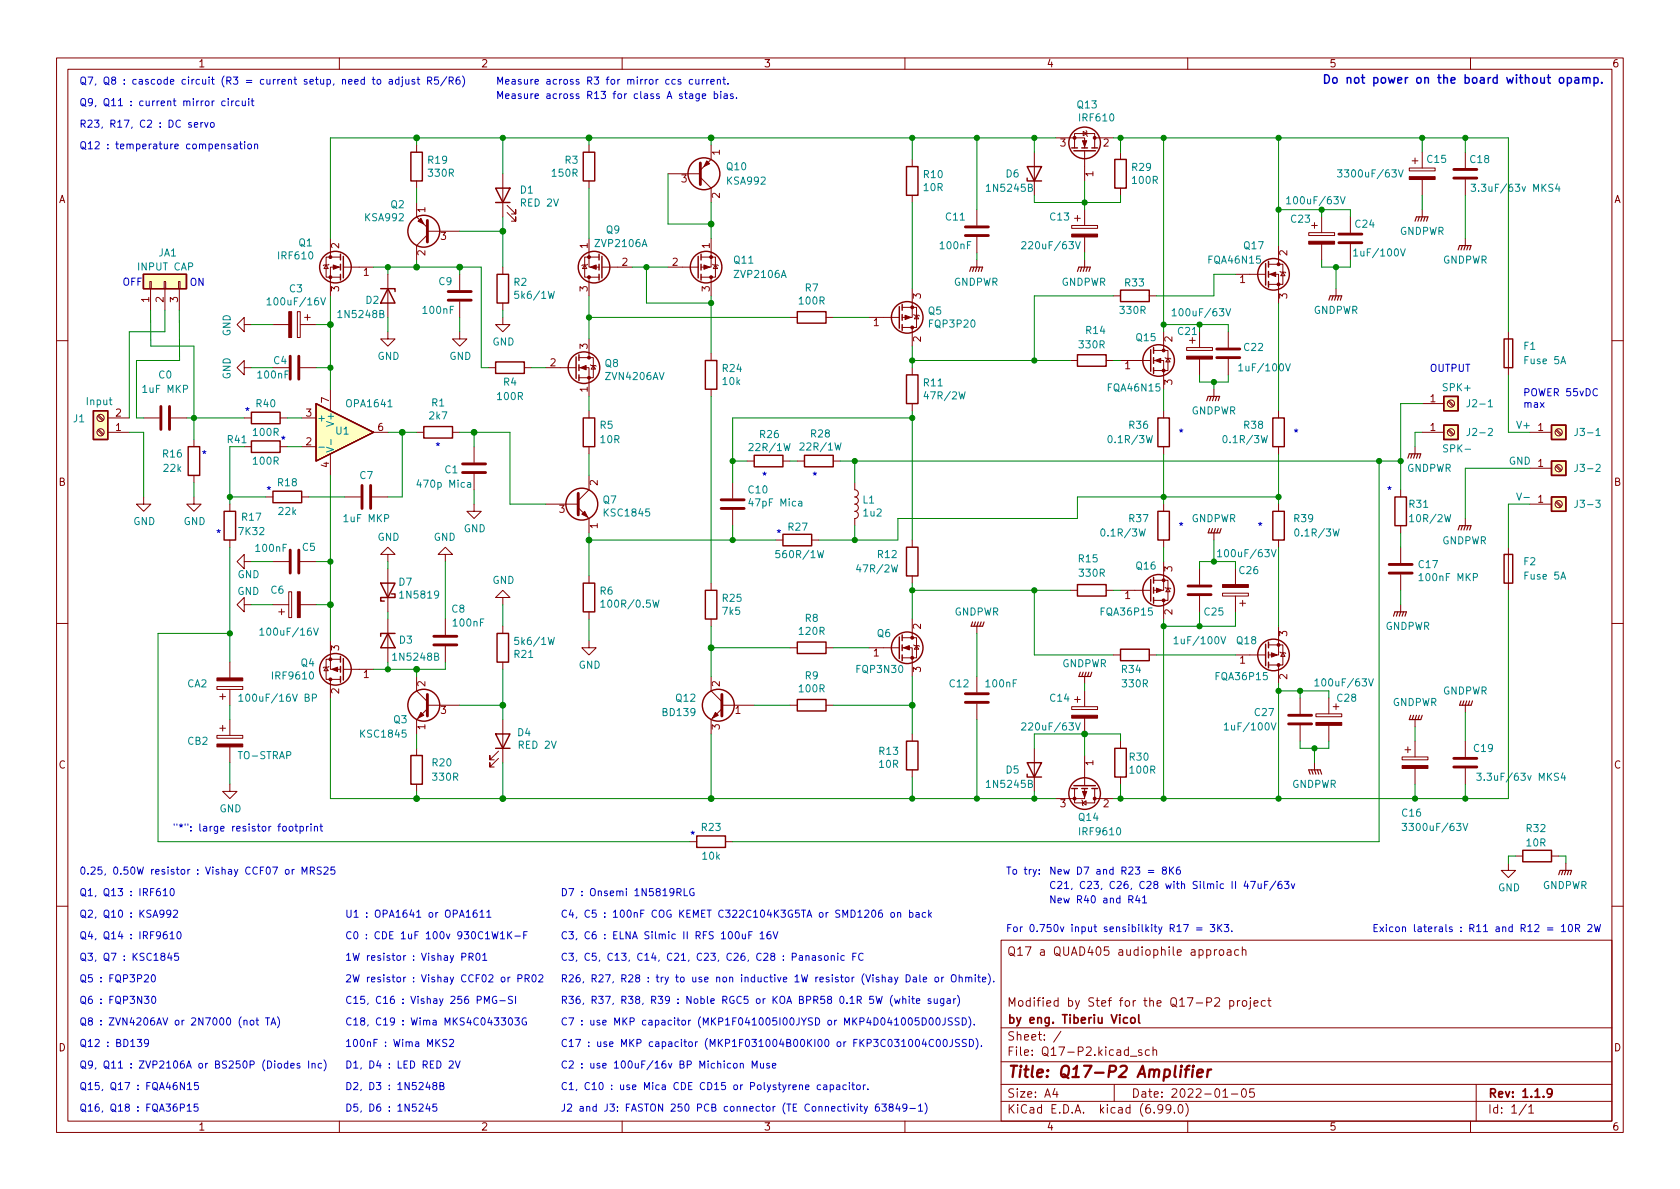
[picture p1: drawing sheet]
<svg xmlns="http://www.w3.org/2000/svg" width="297mm" height="210mm" viewBox="0 0 297 210" stroke-linecap="round" stroke-linejoin="round" font-family="sans-serif">
<defs><g id="words">
<text font-size="2.8" fill="#840000" x="178" y="190.6">Title: Q17-P2 Amplifier</text>
<text font-size="2.1" fill="#0000c2" x="233.7" y="14.8">Do not power on the board without opamp.</text>
<g font-size="2.1" fill="#840000">
<text x="178" y="169">Q17 a QUAD405 audiophile approach</text>
<text x="178" y="178">Modified by Stef for the Q17-P2 project</text>
<text x="178" y="184">Sheet: /</text>
<text x="178" y="181">by eng. Tiberiu Vicol</text>
<text x="178" y="186.7">File: Q17-P2.kicad_sch</text>
<text x="178" y="196.9">KiCad E.D.A. kicad (6.99.0)</text>
<text x="178" y="194.1">Size: A4</text>
<text x="200" y="194.1">Date: 2022-01-05</text>
<text x="263" y="194.1">Rev: 1.1.9</text>
<text x="263" y="196.9">Id: 1/1</text>
</g>
<g font-size="1.8" fill="#840000">
<text x="35" y="11.9">1</text>
<text x="85" y="11.9">2</text>
<text x="135" y="11.9">3</text>
<text x="185" y="11.9">4</text>
<text x="235" y="11.9">5</text>
<text x="285" y="11.9">6</text>
<text x="127.3" y="27.4" transform="rotate(-90 127.3 27.4)">1</text>
<text x="187.5" y="25.9">3</text>
<text x="195.1" y="25.9">2</text>
<text x="10.3" y="35.9">A</text>
<text x="120.5" y="32.3">3</text>
<text x="127.3" y="35" transform="rotate(-90 127.3 35)">2</text>
<text x="193.3" y="31.2" transform="rotate(-90 193.3 31.2)">1</text>
<text x="285.3" y="35.9">A</text>
<text x="75.2" y="37.6" transform="rotate(-90 75.2 37.6)">1</text>
<text x="59.9" y="43.9" transform="rotate(-90 59.9 43.9)">2</text>
<text x="75.2" y="45.2" transform="rotate(-90 75.2 45.2)">2</text>
<text x="77.9" y="42.4">3</text>
<text x="103.9" y="43.9" transform="rotate(-90 103.9 43.9)">1</text>
<text x="110" y="47">2</text>
<text x="118.9" y="47">2</text>
<text x="125.5" y="43.9" transform="rotate(-90 125.5 43.9)">1</text>
<text x="227.6" y="45.2" transform="rotate(-90 227.6 45.2)">2</text>
<text x="26.4" y="53.4" transform="rotate(-90 26.4 53.4)">1</text>
<text x="28.9" y="53.4" transform="rotate(-90 28.9 53.4)">2</text>
<text x="31.4" y="53.4" transform="rotate(-90 31.4 53.4)">3</text>
<text x="59.9" y="51.5" transform="rotate(-90 59.9 51.5)">3</text>
<text x="64.3" y="48.8">1</text>
<text x="103.9" y="51.5" transform="rotate(-90 103.9 51.5)">3</text>
<text x="125.5" y="51.5" transform="rotate(-90 125.5 51.5)">3</text>
<text x="162.8" y="52.8" transform="rotate(-90 162.8 52.8)">3</text>
<text x="219.2" y="50">1</text>
<text x="227.6" y="52.8" transform="rotate(-90 227.6 52.8)">3</text>
<text x="154.4" y="57.7">1</text>
<text x="97.3" y="64.8">2</text>
<text x="103.9" y="61.7" transform="rotate(-90 103.9 61.7)">3</text>
<text x="162.8" y="60.4" transform="rotate(-90 162.8 60.4)">2</text>
<text x="198.9" y="65.3">1</text>
<text x="207.3" y="60.4" transform="rotate(-90 207.3 60.4)">2</text>
<text x="58.2" y="71.2" transform="rotate(-90 58.2 71.2)">7</text>
<text x="103.9" y="69.3" transform="rotate(-90 103.9 69.3)">1</text>
<text x="207.3" y="68.1" transform="rotate(-90 207.3 68.1)">3</text>
<text x="252.9" y="71.1">1</text>
<text x="20.5" y="76.2">1</text>
<text x="20.5" y="73.7">2</text>
<text x="54.1" y="73.7">3</text>
<text x="66.8" y="76.2">6</text>
<text x="252.9" y="76.2">1</text>
<text x="271.9" y="76.2">1</text>
<text x="54.1" y="78.7">2</text>
<text x="58.2" y="82.7" transform="rotate(-90 58.2 82.7)">4</text>
<text x="271.9" y="82.5">1</text>
<text x="10.3" y="85.9">B</text>
<text x="105.7" y="85.8" transform="rotate(-90 105.7 85.8)">2</text>
<text x="271.9" y="88.9">1</text>
<text x="285.3" y="85.9">B</text>
<text x="98.9" y="90.7">3</text>
<text x="105.7" y="93.5" transform="rotate(-90 105.7 93.5)">1</text>
<text x="207.3" y="101.1" transform="rotate(-90 207.3 101.1)">3</text>
<text x="198.9" y="105.9">1</text>
<text x="162.8" y="111.2" transform="rotate(-90 162.8 111.2)">2</text>
<text x="207.3" y="108.7" transform="rotate(-90 207.3 108.7)">2</text>
<text x="227.6" y="112.5" transform="rotate(-90 227.6 112.5)">3</text>
<text x="59.9" y="115" transform="rotate(-90 59.9 115)">3</text>
<text x="64.3" y="119.9">1</text>
<text x="154.4" y="116.1">1</text>
<text x="162.8" y="118.9" transform="rotate(-90 162.8 118.9)">3</text>
<text x="219.2" y="117.3">1</text>
<text x="59.9" y="122.7" transform="rotate(-90 59.9 122.7)">2</text>
<text x="75.2" y="121.4" transform="rotate(-90 75.2 121.4)">2</text>
<text x="127.3" y="121.4" transform="rotate(-90 127.3 121.4)">2</text>
<text x="227.6" y="120.1" transform="rotate(-90 227.6 120.1)">2</text>
<text x="75.2" y="129" transform="rotate(-90 75.2 129)">1</text>
<text x="77.9" y="126.2">3</text>
<text x="127.3" y="129" transform="rotate(-90 127.3 129)">3</text>
<text x="130" y="126.2">1</text>
<text x="10.3" y="135.9">C</text>
<text x="193.3" y="135.4" transform="rotate(-90 193.3 135.4)">1</text>
<text x="285.3" y="135.9">C</text>
<text x="187.5" y="142.7">3</text>
<text x="195.1" y="142.7">2</text>
<text x="10.3" y="185.9">D</text>
<text x="285.3" y="185.9">D</text>
<text x="35" y="199.9">1</text>
<text x="85" y="199.9">2</text>
<text x="135" y="199.9">3</text>
<text x="185" y="199.9">4</text>
<text x="235" y="199.9">5</text>
<text x="285" y="199.9">6</text>
</g>
<g font-size="1.8" fill="#0000c2">
<text x="14" y="14.9">Q7, Q8 : cascode circuit (R3 = current setup, need to adjust R5/R6)</text>
<text x="87.6" y="14.9">Measure across R3 for mirror ccs current.</text>
<text x="87.6" y="17.5">Measure across R13 for class A stage bias.</text>
<text x="14" y="18.8">Q9, Q11 : current mirror circuit</text>
<text x="14" y="22.6">R23, R17, C2 : DC servo</text>
<text x="14" y="26.4">Q12 : temperature compensation</text>
<text x="21.6" y="50.5">OFF</text>
<text x="33.5" y="50.5">ON</text>
<text x="252.7" y="65.7">OUTPUT</text>
<text x="269.2" y="70.1">POWER 55vDC</text>
<text x="43.2" y="73.4">*</text>
<text x="208.3" y="77.2">*</text>
<text x="228.6" y="77.2">*</text>
<text x="269.2" y="72.1">max</text>
<text x="35.6" y="81">*</text>
<text x="49.5" y="78.4">*</text>
<text x="76.9" y="79.6">*</text>
<text x="47" y="87.3">*</text>
<text x="134.6" y="84.8">*</text>
<text x="143.5" y="84.8">*</text>
<text x="245.1" y="87.3">*</text>
<text x="38.1" y="95">*</text>
<text x="137.2" y="95">*</text>
<text x="208.3" y="93.7">*</text>
<text x="222.2" y="93.7">*</text>
<text x="30.5" y="147">&quot;*&quot;: large resistor footprint</text>
<text x="121.9" y="148.3">*</text>
<text x="14" y="154.6">0.25, 0.50W resistor : Vishay CCF07 or MRS25</text>
<text x="177.8" y="154.6">To try:</text>
<text x="185.4" y="154.6">New D7 and R23 = 8K6</text>
<text x="14" y="158.5">Q1, Q13 : IRF610</text>
<text x="99.1" y="158.5">D7 : Onsemi 1N5819RLG</text>
<text x="185.4" y="157.2">C21, C23, C26, C28 with Silmic II 47uF/63v</text>
<text x="185.4" y="159.7">New R40 and R41</text>
<text x="14" y="162.3">Q2, Q10 : KSA992</text>
<text x="14" y="166.1">Q4, Q14 : IRF9610</text>
<text x="61" y="166.1">C0 : CDE 1uF 100v 930C1W1K-F</text>
<text x="61" y="162.3">U1 : OPA1641 or OPA1611</text>
<text x="99.1" y="162.3">C4, C5 : 100nF COG KEMET C322C104K3G5TA or SMD1206 on back</text>
<text x="99.1" y="166.1">C3, C6 : ELNA Silmic II RFS 100uF 16V</text>
<text x="177.8" y="164.8">For 0.750v input sensibilkity R17 = 3K3.</text>
<text x="242.6" y="164.8">Exicon laterals : R11 and R12 = 10R 2W</text>
<text x="14" y="173.7">Q5 : FQP3P20</text>
<text x="14" y="169.9">Q3, Q7 : KSC1845</text>
<text x="61" y="169.9">1W resistor : Vishay PR01</text>
<text x="61" y="173.7">2W resistor : Vishay CCF02 or PR02</text>
<text x="99.1" y="173.7">R26, R27, R28 : try to use non inductive 1W resistor (Vishay Dale or Ohmite).</text>
<text x="99.1" y="169.9">C3, C5, C13, C14, C21, C23, C26, C28 : Panasonic FC</text>
<text x="14" y="177.5">Q6 : FQP3N30</text>
<text x="61" y="177.5">C15, C16 : Vishay 256 PMG-SI</text>
<text x="99.1" y="177.5">R36, R37, R38, R39 : Noble RGC5 or KOA BPR58 0.1R 5W (white sugar)</text>
<text x="14" y="185.1">Q12 : BD139</text>
<text x="14" y="181.3">Q8 : ZVN4206AV or 2N7000 (not TA)</text>
<text x="61" y="181.3">C18, C19 : Wima MKS4C043303G</text>
<text x="61" y="185.1">100nF : Wima MKS2</text>
<text x="99.1" y="185.1">C17 : use MKP capacitor (MKP1F031004B00KI00 or FKP3C031004C00JSSD).</text>
<text x="99.1" y="181.3">C7 : use MKP capacitor (MKP1F041005I00JYSD or MKP4D041005D00JSSD).</text>
<text x="14" y="188.9">Q9, Q11 : ZVP2106A or BS250P (Diodes Inc)</text>
<text x="61" y="188.9">D1, D4 : LED RED 2V</text>
<text x="99.1" y="188.9">C2 : use 100uF/16v BP Michicon Muse</text>
<text x="14" y="192.7">Q15, Q17 : FQA46N15</text>
<text x="14" y="196.6">Q16, Q18 : FQA36P15</text>
<text x="61" y="192.7">D2, D3 : 1N5248B</text>
<text x="61" y="196.6">D5, D6 : 1N5245</text>
<text x="99.1" y="196.6">J2 and J3: FASTON 250 PCB connector (TE Connectivity 63849-1)</text>
<text x="99.1" y="192.7">C1, C10 : use Mica CDE CD15 or Polystyrene capacitor.</text>
</g>
<g font-size="1.8" fill="#008484">
<text x="190.5" y="19.2">Q13</text>
<text x="191" y="21.5">IRF610</text>
<text x="75.7" y="28.9">R19</text>
<text x="99.9" y="28.9">R3</text>
<text x="252.4" y="28.8">C15</text>
<text x="260" y="28.8">C18</text>
<text x="75.9" y="31.2">330R</text>
<text x="92" y="34.2">D1</text>
<text x="97.7" y="31.2">150R</text>
<text x="128.6" y="30.1">Q10</text>
<text x="128.6" y="32.6">KSA992</text>
<text x="163.4" y="31.5">R10</text>
<text x="163.4" y="33.8">10R</text>
<text x="174.7" y="33.9">1N5245B</text>
<text x="177.9" y="31.4">D6</text>
<text x="200.2" y="30.2">R29</text>
<text x="200.3" y="32.5">100R</text>
<text x="237.4" y="31.4">3300uF/63V</text>
<text x="261.2" y="33.9">3.3uF/63v MKS4</text>
<text x="64.6" y="39.1">KSA992</text>
<text x="69.1" y="36.8">Q2</text>
<text x="92.2" y="36.5">RED 2V</text>
<text x="107.2" y="41.3">Q9</text>
<text x="167.3" y="39">C11</text>
<text x="185.7" y="39">C13</text>
<text x="228.2" y="36.1">100uF/63V</text>
<text x="228.3" y="39.4">C23</text>
<text x="239.7" y="40.3">C24</text>
<text x="247.4" y="41.5">GNDPWR</text>
<text x="24.5" y="47.8">INPUT CAP</text>
<text x="28" y="45.3">JA1</text>
<text x="49.4" y="45.9">IRF610</text>
<text x="52.8" y="43.6">Q1</text>
<text x="105.4" y="43.7">ZVP2106A</text>
<text x="129.8" y="46.6">Q11</text>
<text x="166.4" y="44.1">100nF</text>
<text x="181.4" y="44.1">220uF/63V</text>
<text x="213.8" y="46.6">FQA46N15</text>
<text x="220" y="44.1">Q17</text>
<text x="240" y="45.3">1uF/100V</text>
<text x="255.1" y="46.6">GNDPWR</text>
<text x="47.9" y="54">100uF/16V</text>
<text x="51.2" y="51.7">C3</text>
<text x="64.7" y="53.7">D2</text>
<text x="77.6" y="50.4">C9</text>
<text x="90.9" y="50.5">R2</text>
<text x="91.4" y="52.8">5k6/1W</text>
<text x="130" y="49.1">ZVP2106A</text>
<text x="141.4" y="53.8">100R</text>
<text x="142.4" y="51.5">R7</text>
<text x="168.6" y="50.5">GNDPWR</text>
<text x="187.6" y="50.5">GNDPWR</text>
<text x="199" y="50.6">R33</text>
<text x="40.8" y="59.5" transform="rotate(-90 40.8 59.5)">GND</text>
<text x="60.1" y="56.2">1N5248B</text>
<text x="74.9" y="55.5">100nF</text>
<text x="164.1" y="55.6">Q5</text>
<text x="164.4" y="57.9">FQP3P20</text>
<text x="192.1" y="59">R14</text>
<text x="198.2" y="55.5">330R</text>
<text x="208" y="55.9">100uF/63V</text>
<text x="208.3" y="59.2">C21</text>
<text x="232.2" y="55.5">GNDPWR</text>
<text x="48.4" y="64.4">C4</text>
<text x="66.7" y="63.6">GND</text>
<text x="79.4" y="63.6">GND</text>
<text x="87" y="61.1">GND</text>
<text x="107" y="64.9">Q8</text>
<text x="127.8" y="65.8">R24</text>
<text x="190.9" y="61.6">330R</text>
<text x="200.9" y="60.3">Q15</text>
<text x="219.6" y="65.7">1uF/100V</text>
<text x="220" y="62.1">C22</text>
<text x="269.4" y="61.8">F1</text>
<text x="269.7" y="64.4">Fuse 5A</text>
<text x="15.4" y="71.6">Input</text>
<text x="25.4" y="69.5">1uF MKP</text>
<text x="28.1" y="66.9">C0</text>
<text x="40.8" y="67.1" transform="rotate(-90 40.8 67.1)">GND</text>
<text x="45.7" y="66.9">100nF</text>
<text x="76.3" y="71.9">R1</text>
<text x="88.1" y="70.7">100R</text>
<text x="89" y="68.2">R4</text>
<text x="107.2" y="67.2">ZVN4206AV</text>
<text x="127.8" y="68.1">10k</text>
<text x="163.4" y="68.3">R11</text>
<text x="163.8" y="70.6">47R/2W</text>
<text x="196" y="69.2">FQA46N15</text>
<text x="255.2" y="69.2">SPK+</text>
<text x="13" y="74.7">J1</text>
<text x="44.9" y="77.1">100R</text>
<text x="45.4" y="72">R40</text>
<text x="56" y="74.5">+</text>
<text x="59.1" y="75" transform="rotate(-90 59.1 75)">V+</text>
<text x="59.4" y="76.8">U1</text>
<text x="61.4" y="72">OPA1641</text>
<text x="76" y="74.2">2k7</text>
<text x="106.1" y="75.8">R5</text>
<text x="134.4" y="77.5">R26</text>
<text x="143.4" y="77.3">R28</text>
<text x="199.7" y="75.8">R36</text>
<text x="210.6" y="73.3">GNDPWR</text>
<text x="220" y="75.8">R38</text>
<text x="259.9" y="72">J2-1</text>
<text x="259.9" y="77.1">J2-2</text>
<text x="268.3" y="75.8">V+</text>
<text x="278.9" y="77.1">J3-1</text>
<text x="28.9" y="80.9">R16</text>
<text x="29" y="83.4">22k</text>
<text x="40.3" y="78.4">R41</text>
<text x="44.9" y="82.2">100R</text>
<text x="78.7" y="83.7">C1</text>
<text x="106.2" y="78.4">10R</text>
<text x="132.8" y="79.8">22R/1W</text>
<text x="141.9" y="79.6">22R/1W</text>
<text x="196.4" y="78.4">0.1R/3W</text>
<text x="216.7" y="78.4">0.1R/3W</text>
<text x="248.7" y="83.4">GNDPWR</text>
<text x="255.5" y="80">SPK-</text>
<text x="266.7" y="82.2">GND</text>
<text x="278.9" y="83.4">J3-2</text>
<text x="49.2" y="86">R18</text>
<text x="63.6" y="84.7">C7</text>
<text x="74.3" y="86.2">470p Mica</text>
<text x="106.6" y="89">Q7</text>
<text x="132.4" y="87.2">C10</text>
<text x="132.8" y="89.5">47pF Mica</text>
<text x="152.6" y="89">L1</text>
<text x="249.2" y="89.8">R31</text>
<text x="268.5" y="88.5">V-</text>
<text x="278.9" y="89.8">J3-3</text>
<text x="23.5" y="92.8">GND</text>
<text x="32.4" y="92.8">GND</text>
<text x="42.3" y="94.6">7K32</text>
<text x="42.8" y="92.1">R17</text>
<text x="49.3" y="91.1">22k</text>
<text x="61" y="92.3">1uF MKP</text>
<text x="66.7" y="95.6">GND</text>
<text x="76.7" y="95.6">GND</text>
<text x="82" y="94.1">GND</text>
<text x="107" y="91.3">KSC1845</text>
<text x="139.4" y="93.8">R27</text>
<text x="152.7" y="91.3">1u2</text>
<text x="195.1" y="94.9">0.1R/3W</text>
<text x="199.7" y="92.3">R37</text>
<text x="210.6" y="92.3">GNDPWR</text>
<text x="228.9" y="92.3">R39</text>
<text x="229.4" y="94.9">0.1R/3W</text>
<text x="249.6" y="92.3">10R/2W</text>
<text x="45.4" y="97.6">100nF</text>
<text x="53.5" y="97.4">C5</text>
<text x="137.7" y="98.7">560R/1W</text>
<text x="151.9" y="101.2">47R/2W</text>
<text x="155.2" y="98.7">R12</text>
<text x="190.8" y="99.4">R15</text>
<text x="190.9" y="102">330R</text>
<text x="200.9" y="100.7">Q16</text>
<text x="216" y="98.5">100uF/63V</text>
<text x="219.2" y="101.5">C26</text>
<text x="250.9" y="100.5">C17</text>
<text x="254.9" y="96.2">GNDPWR</text>
<text x="269.4" y="99.9">F2</text>
<text x="41.9" y="105.2">GND</text>
<text x="42" y="102.2">GND</text>
<text x="47.9" y="105">C6</text>
<text x="70.5" y="103.6">D7</text>
<text x="71" y="105.8">1N5819</text>
<text x="87" y="103.2">GND</text>
<text x="106.1" y="105.1">R6</text>
<text x="106.9" y="107.4">100R/0.5W</text>
<text x="127.8" y="106.4">R25</text>
<text x="251.3" y="102.8">100nF MKP</text>
<text x="269.7" y="102.5">Fuse 5A</text>
<text x="46.7" y="112.4">100uF/16V</text>
<text x="70.6" y="113.8">D3</text>
<text x="79.9" y="108.3">C8</text>
<text x="80.2" y="110.8">100nF</text>
<text x="127.8" y="108.7">7k5</text>
<text x="141.4" y="112.3">120R</text>
<text x="142.4" y="110">R8</text>
<text x="155.1" y="112.6">Q6</text>
<text x="168.7" y="108.8">GNDPWR</text>
<text x="194.8" y="108.8">FQA36P15</text>
<text x="208.2" y="113.9">1uF/100V</text>
<text x="213" y="108.8">C25</text>
<text x="218.7" y="113.9">Q18</text>
<text x="244.9" y="111.4">GNDPWR</text>
<text x="53.2" y="117.8">Q4</text>
<text x="69.8" y="116.8">1N5248B</text>
<text x="91" y="116.3">R21</text>
<text x="91.4" y="114">5k6/1W</text>
<text x="102.3" y="118.2">GND</text>
<text x="151.6" y="119">FQP3N30</text>
<text x="187.7" y="118">GNDPWR</text>
<text x="198.4" y="119">R34</text>
<text x="33.1" y="121.5">CA2</text>
<text x="43.2" y="124.1">100uF/16V BP</text>
<text x="48.4" y="120.1">IRF9610</text>
<text x="119.6" y="124.1">Q12</text>
<text x="141.4" y="122.4">100R</text>
<text x="142.4" y="120.1">R9</text>
<text x="167.9" y="121.5">C12</text>
<text x="174.4" y="121.5">100nF</text>
<text x="185.7" y="124.1">C14</text>
<text x="198.6" y="121.5">330R</text>
<text x="215.1" y="120.3">FQA36P15</text>
<text x="233.2" y="121.4">100uF/63V</text>
<text x="236.5" y="124.1">C28</text>
<text x="246.2" y="124.8">GNDPWR</text>
<text x="255.1" y="122.8">GNDPWR</text>
<text x="33.2" y="131.7">CB2</text>
<text x="63.9" y="130.4">KSC1845</text>
<text x="69.6" y="127.9">Q3</text>
<text x="91.5" y="130.2">D4</text>
<text x="117.3" y="126.6">BD139</text>
<text x="181.4" y="129.2">220uF/63V</text>
<text x="217.1" y="129.2">1uF/100V</text>
<text x="221.9" y="126.6">C27</text>
<text x="42.3" y="134.2">TO-STRAP</text>
<text x="76.5" y="135.5">R20</text>
<text x="91.8" y="132.4">RED 2V</text>
<text x="155.5" y="133.5">R13</text>
<text x="155.5" y="135.8">10R</text>
<text x="177.9" y="136.8">D5</text>
<text x="199.8" y="134.5">R30</text>
<text x="199.9" y="136.8">100R</text>
<text x="260.7" y="133">C19</text>
<text x="38.8" y="143.6">GND</text>
<text x="76.6" y="138">330R</text>
<text x="174.7" y="139.3">1N5245B</text>
<text x="228.4" y="139.3">GNDPWR</text>
<text x="262.2" y="138.1">3.3uF/63v MKS4</text>
<text x="124.1" y="146.9">R23</text>
<text x="190.8" y="145.2">Q14</text>
<text x="191.1" y="147.7">IRF9610</text>
<text x="248" y="144.4">C16</text>
<text x="248.8" y="146.9">3300uF/63V</text>
<text x="269.9" y="147.1">R32</text>
<text x="269.9" y="149.7">10R</text>
<text x="124.3" y="152">10k</text>
<text x="264.8" y="157.6">GND</text>
<text x="272.7" y="157.2">GNDPWR</text>
</g>
</g></defs>
<g fill="none" stroke="#840000" stroke-width=".18">
<path d="M10 10.2h277v190.1h-277zM12 12.2h273v186.1h-273zM60 10.2v2M110 10.2v2M160 10.2v2M210 10.2v2M260 10.2v2M73.7 35.8v2.5l1.9 2M73.7 25.6v1.3M73.7 32v1.3M88.9 30.7v7.6M89.7 37.6l1.5 1.5v-.8v.8h-.8"/>
<path d="M89.7 36.3l1.5 1.5v-.7v.7h-.8M104.1 25.6v1.3M104.1 32v1.3M118.1 30.7h5.7M123.8 31.4l1.9 1.9v2.5M125.7 25.6v2.6l-1.9 1.9M161.3 28.2v1.3M161.3 34.5v1.3M172.7 37.1v2.8M182.9 26.9v7.6M186.7 24.4h5.1v1.8M189.5 39.9h4.6v.5h-4.6z"/>
<path d="M190 26.2v-2.6h3.5v2.6M190 38.6h1M190.5 38.1v1M191.5 23.2l.7 .4-.7 .4zM191.8 26.7v5.3M191.8 37.1v2.8M192 23.1l.2 .1v.8l.1 .1M193.5 24.4h3.3M198.1 26.9v1.3M198.1 33.3v1.2M231.9 39.9h1M232.4 39.4v1"/>
<path d="M233.7 38.3v2.8M238.8 38.3v2.8M249.2 29.7h4.5v.5h-4.5zM249.7 28.4h1M250.2 27.9v1.1M251.5 26.9v2.8M251.5 31.7v2.8M251.5 37.1v1.2M259.1 26.9v2.8M259.1 31.7v2.8M26.5 49.8h.2v1.2h-.2zM26.6 51v3.9"/>
<path d="M29 49.8h.3v1.2h-.3zM29.2 51v3.9M31.6 49.8h.2v1.2h-.2zM31.7 51v3.9M43.2 57.4v-1.3l-1.3 1.3 1.3 1.3v-1.3h1.2M48.3 57.4h2.8M52.6 55.1h.5v4.6h-.5zM53.1 57.4h2.8M53.8 56.1h1.1M54.4 55.6v1M57.7 46.9l.3 .6h-.7zM58.2 46.7l-.2 .2h-.7l-.2 .1"/>
<path d="M58.4 42.2v3.3M60.2 47.2h-1.8v5.1M60.2 45.5h-2.5v3.5h2.5M60.7 47.2h5.3M68.6 58.7v1.2h1.2l-1.2 1.3-1.3-1.3h1.3M68.6 48.5v7.6M75.6 41.5l-1.9 1.9v2.6M75.6 40.9h5.7M81.3 58.7v1.2h1.2l-1.2 1.3-1.3-1.3h1.3M81.3 48.5v2.8M81.3 53.3v2.8M88.9 56.1v1.3h1.3l-1.3 1.3-1.3-1.3h1.3"/>
<path d="M88.9 47.2v1.3M88.9 53.6v1.3M103.4 46.9l.4 .6h-.8zM103.9 46.7l-.1 .2h-.8l-.1 .1M104.1 42.2v5h1.8M104.1 49v3.3M104.1 59.9v3.3M105.9 45.5h-2.5v3.5h2.5M106.4 47.2h5.4M118.1 47.2h5.3M124 45.5h2.5v3.5h-2.5M125.7 42.2v5h-1.7"/>
<path d="M125.7 49v3.3M126 46.7l.1 .2h.8l.1 .1M126.5 46.9l.4 .6h-.8zM139.7 56.1h1.3M146 56.1h1.3M153.7 56.1h5.3M159.5 54.4h2.6v3.5h-2.6M161.3 51v5.1h-1.8M161.3 57.9v3.3M161.5 55.6l.2 .1h.7l.2 .2M162.1 55.7l.3 .7h-.7zM172.7 41.9v2.8"/>
<path d="M172.7 46v1.2M191.8 41.9v2.8M191.8 46v1.2M196.8 52.3h1.3M203.2 52.3h1.3M205.7 58.7v3.3M210.8 59.7v1M212.1 58.7v2.8M217.2 58.7v2.8M218.4 48.5h5.4M224.3 48.5h1.8v5.1M224.3 46.7h2.5v3.6h-2.5"/>
<path d="M226.1 43.4v3.3M226.3 48l.1 .1h.8l.1 .2M226.8 48.1l.4 .7h-.8zM231.4 41.1h4.6v.6h-4.6zM233.7 43.2v2.8M236.2 51v1.3M238.8 43.2v2.8M259.1 42.2v1.2M266.7 58.7v7.6M10 60.2h2M17.3 73.6l.8 .8M17.3 76.1l.8 .9"/>
<path d="M17.4 73.4l.9 .8M17.4 75.9l.9 .9M19 76.4h3.9M19 73.9h3.9M25.4 73.9h2.8M30.2 73.9h2.8M34.3 77.7v1.3M43.2 65v-1.3l-1.3 1.3 1.3 1.3v-1.3h1.2M43.2 73.9h1.2M43.2 79h1.2M49.5 73.9h1.3M49.5 79h1.3"/>
<path d="M53.1 65h2.8M53.3 73.9h2.6M53.3 79h2.6M58.4 68.8v3.8M66 76.4h2.6M73.7 76.4h1.2M80 76.4h1.3M83.8 79v2.8M86.4 65h1.2M92.7 65h1.3M96.5 65h5.4M102.4 65h1.7v5.1"/>
<path d="M102.4 63.2h2.5v3.6h-2.5M104.1 72.6v1.3M104.1 79v1.3M104.4 64.5l.1 .1h.8l.1 .2M104.9 64.6l.4 .7h-.8zM125.7 62.5v1.2M125.7 68.8v1.3M161.3 65v1.3M161.3 71.4v1.2M189.2 63.7h1.3M195.6 63.7h1.2M198.1 63.7h5.4"/>
<path d="M204 63.7h1.7v5.1M204 62h2.5v3.5h-2.5M205.7 72.6v1.3M205.7 79v1.3M206 63.2l.1 .2h.8l.1 .1M206.5 63.4l.4 .6h-.8zM209.8 61.5h4.6v.5h-4.6zM210.3 60.2h1M212.1 63.5v2.8M214.6 68.8v1.3M217.2 63.5v2.8M226.1 72.6v1.3"/>
<path d="M226.1 79v1.3M250.2 79v1.3M251.5 76.4h3.8M251.5 71.4h3.8M256 71l.9 .9M256 76.1l.9 .9M256.2 70.9l.8 .8M256.2 75.9l.8 .9M270.5 76.4h3.8M275.1 76.1l.8 .9M275.2 75.9l.9 .9M285 60.2h2"/>
<path d="M25.4 87.9v1.2h1.3l-1.3 1.3-1.3-1.3h1.3M34.3 87.9v1.2h1.3l-1.3 1.3-1.3-1.3h1.3M34.3 84.1v1.2M40.6 89.1v1.3M40.6 95.5v1.3M43.2 99.3v-1.3l-1.3 1.3 1.3 1.3v-1.3h1.2M47 87.9h1.3M48.3 99.3h2.8M53.1 99.3h2.8M53.3 87.9h1.3M58.4 80.3v3.8M61 87.9h2.8"/>
<path d="M65.8 87.9h2.8M68.6 98h-1.3l1.3-1.2 1.2 1.2h-1.2v1.3M78.7 98h1.3l-1.3-1.2-1.2 1.2h1.2v1.3M83.8 89.1v1.3h1.3l-1.3 1.3-1.3-1.3h1.3M83.8 83.8v2.8M96.5 89.1h5.7M102.2 89.8l1.9 1.9v2.5M104.1 84.1v2.5l-1.9 1.9M129.5 85.3v2.8M129.5 90.2v2.8M132.1 81.5h1.2M137.2 95.5h1.2"/>
<path d="M138.4 81.5h1.3M141 81.5h1.2M143.5 95.5h1.3M147.3 81.5h1.3M151.1 85.3v1.3a.64 .64 0 0 1 .7 .6 .64 .64 0 0 1-.7 .7 .64 .64 0 0 1 .7 .6 .64 .64 0 0 1-.7 .6 .64 .64 0 0 1 .7 .7 .64 .64 0 0 1-.7 .6 .64 .64 0 0 1 .7 .7 .64 .64 0 0 1-.7 .6v1.3M161.3 95.5v1.3M205.7 99.3v5.1h-1.7M205.7 89.1v1.3M205.7 95.5v1.3M214.6 94.2v1.3M226.1 89.1v1.3M226.1 95.5v1.3"/>
<path d="M247.6 86.6v1.3M247.6 93v1.2M247.6 96.8v2.8M259.1 91.7v1.3M266.7 96.8v7.6M270.5 82.8h3.8M270.5 89.1h3.8M275.1 82.5l.8 .8M275.1 88.8l.8 .9M275.2 82.3l.9 .8M275.2 88.6l.9 .9M10 110.2h2"/>
<path d="M40.6 117.1v2.8M43.2 106.9v-1.2l-1.3 1.2 1.3 1.3v-1.3h1.2M48.3 106.9h2.8M49.3 108.2h1M49.8 107.7v1M51.1 104.6h.5v4.6h-.5zM53.1 106.9h2.8M57.7 118l.3 .6h-.7zM58.2 117.9l-.2 .1h-.7l-.2 .1M58.4 113.3v5.1h1.8M60.2 116.6h-2.5v3.5h2.5M60.7 118.4h5.3"/>
<path d="M68.6 100.6v7.6M68.6 109.5v7.6M73.7 119.6v2.6l1.9 1.9M78.7 109.5v2.8M78.7 114.3v2.8M88.9 105.7h-1.3l1.3-1.3 1.3 1.3h-1.3v1.2M88.9 110.7v1.3M88.9 117.1v1.3M104.1 113.3v1.2h1.3l-1.3 1.3-1.2-1.3h1.2M104.1 101.8v1.3M104.1 108.2v1.3M125.7 119.6v2.6l1.9 1.9"/>
<path d="M125.7 103.1v1.3M125.7 109.5v1.2M139.7 114.5h1.3M146 114.5h1.3M153.7 114.5h5.3M159.5 114.5h1.8v5.1M159.5 112.8h2.6v3.5h-2.6M161.3 101.8v1.3M161.3 109.5v3.3M161.5 114l.2 .2h.7l.2 .1M162.1 114.2l.3 .6h-.7zM172.7 110.7v1.3"/>
<path d="M172.7 119.6v2.8M189.2 104.4h1.3M191.8 119.6v1.3M195.6 104.4h1.2M196.8 115.8h1.3M198.1 104.4h5.4M203.2 115.8h1.3M204 102.6h2.5v3.6h-2.5M205.7 106.2v3.3M206 103.9l.1 .1h.8l.1 .1M206.5 104l.4 .6h-.8zM212.1 100.6v2.8"/>
<path d="M212.1 105.4v2.8M216.2 104.9h4.5v.5h-4.5zM218.4 115.8h5.4M218.4 100.6v2.8M218.4 105.4v2.8M219.2 106.7h1M219.7 106.2v1M224.3 114h2.5v3.6h-2.5M226.1 110.7v5.1h-1.8M226.1 117.6v3.3M226.3 115.3l.1 .1h.8l.1 .2M226.8 115.4l.4 .7h-.8z"/>
<path d="M247.6 101.6v2.8M247.6 106.9v1.3M285 110.2h2M38.4 121.4h4.5v.5h-4.5zM38.4 130h4.5v.6h-4.5zM38.9 123.2h1M38.9 128.8h1M39.4 122.7v1M39.4 128.3v1M40.6 138.7v1.2h1.3l-1.3 1.3-1.2-1.3h1.2M40.6 121.9v2.8M40.6 127.2v2.8"/>
<path d="M40.6 132.1v2.8M58.4 120.1v3.3M73.7 132.3v1.3M73.7 138.7v1.2M75.6 125.3l-1.9 1.9v2.6M75.6 124.7h5.7M88.1 134.1l-1.5 1.5v-.7v.7h.8M88.1 132.8l-1.5 1.6v-.8v.8h.8M88.9 127.2v7.7M127.6 125.3l-1.9 1.9v2.6M127.6 124.7h5.7M139.7 124.7h1.3"/>
<path d="M146 124.7h1.3M161.3 129.8v1.3M161.3 136.1v1.3M172.7 124.5v2.7M182.9 132.3v7.6M189.5 125h4.6v.5h-4.6zM190 139.4v2.6h3.5v-2.6M190 123.7h1M190.5 123.2v1M191.8 139.4v1.8h-5.1M191.8 122.2v2.8M191.8 127v2.8"/>
<path d="M191.8 133.6v5.3M198.1 131.1v1.2M198.1 137.4v1.3M229.9 123.4v2.8M229.9 128.3v2.8M232.4 134.9v1.2M232.7 126.2h4.5v.5h-4.5zM234.9 123.4v2.8M234.9 128.3v2.8M235.7 125h1M236.2 124.5v1M247.9 133.9h4.6v.5h-4.6z"/>
<path d="M248.4 132.6h1M248.9 132.1v1M250.2 127.2v1.3M250.2 131.1v2.8M250.2 135.9v2.8M259.1 124.7v1.3M259.1 131.1v2.8M259.1 135.9v2.8M121.9 148.8h1.3M128.3 148.8h1.2M191.3 141.5l.1 .1v.8l.1 .1M191.4 142l.6-.4v.8z"/>
<path d="M193.5 141.2h3.3M266.7 152.6v1.3h1.3l-1.3 1.3-1.3-1.3h1.3M268 151.4h1.2M274.3 151.4h1.3M276.9 152.6v1.3M10 160.2h2M177 166.3h108v32h-108zM213.4 168l.4-.1 .3 .3v.4l-.2 .3h-.5M214.7 167.9v1M214.8 176.6l.6-.2 .2 .2v.3l-.9 1h.9M215.1 167.9l-.2 .1-.2 .2M215.7 168l.4-.1 .3 .3v.4l-.3 .3h-.4l-.1-.3v-.4z"/>
<path d="M217 168h.6v.9M217.4 177l.5-.1 .2 .3v.4l-.1 .3h-.6M217.4 176.9v1.5M217.6 168.3l-.5 .1a.29 .29 0 0 0-.2 .2 .29 .29 0 0 0 .2 .3h.5M218.8 176.9v1M219 168l-.4-.1-.3 .3v.4l.1 .3h.6M219.2 176.9l-.3 .1-.1 .2M219.6 168.1l.3-.2 .3 .1 .1 .9M219.6 167.4v1.5M219.8 177l.3-.1 .3 .3v.4l-.3 .3h-.3l-.2-.3v-.4zM221.1 176.9v1.3l-.3 .2M221.1 176.4v.2"/>
<path d="M221.7 177.4l.7-.1v-.3l-.5-.1-.2 .2 .1 .8h.6M223.7 177l-.4-.1-.3 .3v.4l.1 .3h.6M224.1 176.9h.6M224.4 176.4v1.3l.3 .2M285 160.2h2M60 198.3v2M110 198.3v2M160 198.3v2M177 194.8h108M177 191.8h108M177 187.8h108M177 181.8h108"/>
<path d="M186.5 192.5l-.4 1h1M186.9 193v1M187.6 182.4l-1.3 1.9M197 191.8v3M199.9 186.8h1.1M201.9 185.7l-.4-.1-.2 .2 .1 .3 .5 .1v.4h-.6M203.2 185.7l-.4-.1-.3 .3v.4l.1 .3h.6M203.9 185.8l.2-.2 .3 .1 .1 .9M203.9 185.1v1.5M205.6 196l-.3 .3h-.3l-.3-.3 .2-.6 .4-.1 .2 .2a.99 .99 0 0 1-.4 1.3h-.2M207 196l-.3 .3h-.3l-.3-.3 .2-.6 .4-.1 .2 .2a.99 .99 0 0 1-.3 1.3h-.3M207.6 196.7v.1"/>
<path d="M208.5 195.4l.1-.1a.81 .81 0 0 1 .6 .7 .81 .81 0 0 1-.3 .8h-.1a.81 .81 0 0 1-.6-.6 .81 .81 0 0 1 .3-.8zM209.6 195.1a1.72 1.72 0 0 1 0 2.3M210 198.3v2M216.2 194h.9M217.7 193.5h1.2M219.7 192.6l.2-.1a.81 .81 0 0 1 .5 .7 .81 .81 0 0 1-.3 .8h-.1a.81 .81 0 0 1-.6-.6 .81 .81 0 0 1 .3-.8zM221.7 192.5h-.7l-.1 .7 .2-.1 .5 .1 .2 .2-.1 .5-.2 .1-.6-.1M260 198.3v2M261 191.8v6.5M269.9 195.3l-1.3 1.9M270.3 195.8l.4-.5v1.5M270.3 196.8h.9"/>
<circle cx="17.8" cy="76.4" r=".63"/>
<circle cx="17.8" cy="73.9" r=".63"/>
<circle cx="256.5" cy="76.4" r=".63"/>
<circle cx="256.5" cy="71.4" r=".63"/>
<circle cx="275.6" cy="76.4" r=".63"/>
<circle cx="275.6" cy="89.1" r=".63"/>
<circle cx="275.6" cy="82.8" r=".63"/>
</g>
<path d="M201.3 179.4v1.3l.3 .2M199.3 180l-.4-.1-.3 .3v.4l.2 .3h.5M200 180.1l.2-.2 .4 .2 .1 .5-.1 .3h-.4l-.2-.1zM274.4 193.2l-.3 .3h-.3l-.2-.3 .1-.6 .4-.1 .2 .2a.99 .99 0 0 1-.3 1.3h-.3" fill="none" stroke="#840000" stroke-width=".3"/>
<path d="M209.5 189.1h.8M210.3 188.5l-.4 .1-.1 .1-.2 1.8M210.9 189.1l-.1 1.4M211 188.5l-.1 .1 .1 .1 .1-.1-.1-.1v.2M211.7 189.8l1-.2-.1-.4-.5-.1-.4 .3v1l.2 .1 .6-.1M213.6 189.1l-.2 1.4M214.2 189.1l-.4 .1-.3 .3" fill="none" stroke="#840000" stroke-width=".4"/>
<g fill="none" stroke="#840000" stroke-width=".51">
<path d="M75.6 39v3.8M123.8 28.8v3.8M257 30h4.1M257 31.5h4.1M79.2 51.6h4.1M79.2 53.1h4.1M170.7 40.1h4.1M170.7 41.7h4.1M236.7 41.4h4.1M236.7 42.9h4.1M28.4 71.9v4M30 71.9v4"/>
<path d="M51.3 63v4.1M52.8 63v4.1M215.1 61.7h4.1M215.1 63.2h4.1M51.3 97.3v4M52.8 97.3v4M64 85.8v4.1M65.5 85.8v4.1M81.8 83.6h4.1M81.8 82h4.1M102.2 87.2v3.9M127.5 89.9h4.1"/>
<path d="M127.5 88.4h4.1M245.6 99.8h4.1M76.7 114h4.1M76.7 112.5h4.1M210.1 105.2h4M210.1 103.6h4M245.6 101.3h4.1M75.6 122.8v3.8M127.6 122.8v3.8M170.7 124.2h4.1M170.7 122.7h4.1M227.8 126.5h4.1"/>
<path d="M227.8 128h4.1M257 134.1h4.1M257 135.6h4.1"/>
</g>
<g fill="none" stroke="#840000" stroke-width=".2">
<path d="M250.2 39.1l.2-.8h2.1l-.3 .8M251 38.3l-.3 .8M251.5 38.3l-.3 .8M252 38.3l-.3 .8M171.4 48l.3-.8h2l-.2 .8M172.2 47.2l-.2 .8M172.7 47.2l-.2 .8M173.2 47.2l-.2 .8M190.5 48l.3-.8h2l-.3 .8M191.3 47.2l-.3 .8M191.8 47.2l-.3 .8M192.3 47.2l-.3 .8"/>
<path d="M234.9 53.1l.3-.8h2l-.2 .8M235.7 52.3l-.2 .8M236.2 52.3l-.2 .8M236.7 52.3l-.2 .8M257.8 44.2l.3-.8h2l-.3 .8M258.6 43.4l-.3 .8M259.1 43.4l-.3 .8M259.6 43.4l-.3 .8M213.4 70.9l.2-.8h2l-.2 .8M214.1 70.1l-.2 .8M214.6 70.1l-.2 .8M215.1 70.1l-.2 .8"/>
<path d="M213.9 93.5l-.3 .7h2l.3-.7M214.4 93.5l-.3 .7M214.9 93.5l-.3 .7M215.4 93.5l-.3 .7M248.9 81l.3-.7h2l-.2 .7M249.7 80.3l-.3 .7M250.2 80.3l-.3 .7M250.7 80.3l-.3 .7M257.8 93.7l.3-.7h2l-.3 .7M258.6 93l-.3 .7M259.1 93l-.3 .7M259.6 93l-.3 .7"/>
<path d="M172 110l-.3 .7h2l.3-.7M172.5 110l-.3 .7M173 110l-.3 .7M173.5 110l-.3 .7M191 118.9l-.2 .7h2l.2-.7M191.5 118.9l-.2 .7M192 118.9l-.2 .7M192.5 118.9l-.2 .7M246.4 109l.2-.8h2.1l-.3 .8M247.1 108.2l-.2 .8M247.6 108.2l-.2 .8M248.2 108.2l-.3 .8"/>
<path d="M231.6 136.9l-.2-.8h2l.3 .8M231.9 136.1l.3 .8M232.4 136.1l.3 .8M232.9 136.1l.3 .8M249.4 126.5l-.2 .7h2l.3-.7M249.9 126.5l-.2 .7M250.4 126.5l-.2 .7M251 126.5l-.3 .7M258.3 123.9l-.2 .8h2l.2-.8M258.8 123.9l-.2 .8M259.3 123.9l-.2 .8M259.8 123.9l-.2 .8"/>
<path d="M275.6 154.7l.2-.8h2.1l-.3 .8M276.4 153.9l-.3 .8M276.9 153.9l-.3 .8M277.4 153.9l-.3 .8"/>
</g>
<g fill="#ffffc2" stroke="#ffffc2" stroke-width=".18">
<path d="M274.3 81.5h2.6v2.6h-2.6z"/>
<path d="M274.3 87.9h2.6v2.5h-2.6z"/>
<path d="M274.3 75.2h2.6v2.5h-2.6z"/>
<path d="M255.3 70.1h2.5v2.5h-2.5z"/>
<path d="M255.3 75.2h2.5v2.5h-2.5z"/>
<path d="M55.9 71.4l10.1 5-10.1 5.1z"/>
<path d="M25.4 48.5h7.6v2.5h-7.6z"/>
<path d="M16.5 72.6h2.5v5.1h-2.5z"/>
</g>
<g fill="none" stroke="#840000" stroke-width=".25">
<path d="M72.6 26.9h2.1v5.1h-2.1zM87.6 33.3h2.6l-1.3 2.5zM87.6 35.8h2.6M103.1 26.9h2.1v5.1h-2.1zM160.3 29.5h2v5h-2zM181.6 31.5v.5h2.5M181.6 29.5h2.5l-1.2 2.5zM189.5 26.2h1M189.9 26.7h3.8M191.3 26.2h1M193 26.2h1.1M197.1 28.2h2v5.1h-2z"/>
<path d="M25.4 48.5h7.6v2.5h-7.6zM60.2 45v1M60.2 46.7v1M60.2 48.5v1M60.7 45.3v3.8M67.3 51h2.5v.6M68.6 51l1.2 2.6h-2.5zM87.9 48.5h2v5.1h-2zM105.9 45v1M105.9 46.7v1M105.9 48.5v1M106.4 45.3v3.8"/>
<path d="M123.4 45.3v3.8M124 45v1M124 46.7v1M124 48.5v1M141 55.1h5v2h-5zM159 54.2v3.8M159.5 53.8v1.1M159.5 55.6v1M159.5 57.4v1M198.1 51.3h5.1v2h-5.1zM223.8 46.6v3.8M224.3 46.2v1"/>
<path d="M224.3 48v1M224.3 49.8v1M265.9 59.9h1.6v5.1h-1.6zM16.5 72.6h2.5v5.1h-2.5zM33.3 79h2v5.1h-2zM44.4 72.9h5.1v2h-5.1zM44.4 78h5.1v2h-5.1zM55.9 71.4l10.1 5-10.1 5.1zM74.9 75.4h5.1v2.1h-5.1zM87.6 64h5.1v2h-5.1zM101.9 63.1v3.8M102.4 62.7v1"/>
<path d="M102.4 64.5v1M102.4 66.3v1M103.1 73.9h2.1v5.1h-2.1zM124.7 63.7h2v5.1h-2zM160.3 66.3h2v5.1h-2zM190.5 62.7h5.1v2.1h-5.1zM203.5 61.8v3.9M204 61.5v1M204 63.2v1.1M204 65v1M204.7 73.9h2.1v5.1h-2.1zM225 73.9h2.1v5.1h-2.1z"/>
<path d="M255.3 70.1h2.5v2.5h-2.5zM255.3 75.2h2.5v2.5h-2.5zM274.3 75.2h2.6v2.5h-2.6zM39.6 90.4h2.1v5.1h-2.1zM48.3 86.9h5v2h-5zM133.3 80.5h5.1v2h-5.1zM138.4 94.5h5.1v2h-5.1zM142.2 80.5h5.1v2h-5.1zM160.3 96.8h2v5h-2zM204.7 90.4h2.1v5.1h-2.1zM225 90.4h2.1v5.1h-2.1zM246.6 87.9h2.1v5.1h-2.1z"/>
<path d="M265.9 98h1.6v5.1h-1.6zM274.3 81.5h2.6v2.6h-2.6zM274.3 87.9h2.6v2.5h-2.6zM60.2 116.1v1M60.2 117.9v1M60.2 119.6v1M60.7 116.5v3.8M67.3 103.1h2.5l-1.2 2.6zM68.6 112l1.2 2.5h-2.5zM69.2 105h.6v.7h-2.5v.6h.6M69.8 112h-2.5v.5M87.9 112h2v5.1h-2z"/>
<path d="M103.1 103.1h2.1v5.1h-2.1zM124.7 104.4h2v5.1h-2zM141 113.5h5v2.1h-5zM159 112.6v3.9M159.5 112.3v1M159.5 114v1.1M159.5 115.8v1M190.5 103.4h5.1v2h-5.1zM198.1 114.8h5.1v2h-5.1zM203.5 102.5v3.8M204 102.1v1M204 103.9v1"/>
<path d="M204 105.7v1M223.8 113.9v3.8M224.3 113.5v1M224.3 115.3v1M224.3 117.1v1M72.6 133.6h2.1v5.1h-2.1zM87.6 129.8h2.6l-1.3 2.5zM87.6 132.3h2.6M141 123.7h5v2h-5zM160.3 131.1h2v5h-2zM181.6 136.9v.5h2.5M181.6 134.9h2.5l-1.2 2.5z"/>
<path d="M189.5 139.4h1M189.9 138.9h3.8M191.3 139.4h1M193 139.4h1.1M197.1 132.3h2v5.1h-2zM123.2 147.8h5.1v2.1h-5.1zM269.2 150.4h5.1v2h-5.1z"/>
<circle cx="124.5" cy="30.7" r="2.82"/>
<circle cx="191.8" cy="25.3" r="2.79"/>
<circle cx="59.3" cy="47.2" r="2.79"/>
<circle cx="74.9" cy="40.9" r="2.82"/>
<circle cx="105" cy="47.2" r="2.79"/>
<circle cx="124.8" cy="47.2" r="2.79"/>
<circle cx="160.4" cy="56.1" r="2.79"/>
<circle cx="225.2" cy="48.5" r="2.79"/>
<circle cx="103.3" cy="65" r="2.79"/>
<circle cx="204.9" cy="63.7" r="2.79"/>
<circle cx="102.9" cy="89.1" r="2.82"/>
<circle cx="59.3" cy="118.4" r="2.79"/>
<circle cx="160.4" cy="114.5" r="2.79"/>
<circle cx="204.9" cy="104.4" r="2.79"/>
<circle cx="225.2" cy="115.8" r="2.79"/>
<circle cx="74.9" cy="124.7" r="2.82"/>
<circle cx="127" cy="124.7" r="2.82"/>
<circle cx="191.8" cy="140.3" r="2.79"/>
</g>
<g fill="none" stroke="#008484" stroke-width=".18">
<path d="M227.5 35.1l.4-.3v1.3M227.5 36.1h.7M236.5 30h.8l-.5 .5 .4 .1v.6l-.2 .1-.5-.1M237 34.8l.4 1.3 .4-1.3M247.2 30l.5 1.3 .4-1.3M260.1 32.6h.8l-.4 .5 .3 .1v.5l-.1 .1-.6-.1M275.3 32.5l-.3 .9h.8M275.7 33v.8M47.2 53l.4-.3v1.2M47.2 53.9h.7M56.7 52.7l.4 1.2 .5-1.2M180.7 42.9l.4-.2 .3 .4-.8 .9h.8"/>
<path d="M190.2 42.7l.4 1.3 .4-1.3M207.2 54.9l.4-.3v1.3M207.2 55.9h.8M216.7 54.6l.5 1.3 .4-1.3M239.3 44.4l.4-.4v1.3M239.3 45.3h.8M247.6 44l.4 1.3 .5-1.3M56.4 79.1h1M57.7 79.1l1.3 .4-1.3 .4M58.5 77.7v1M219 64.7l.4-.4v1.3M219 65.6h.7"/>
<path d="M227.3 64.3l.4 1.3 .4-1.3M263.2 75.9l.4-.1 .3 .3-.8 .9h.8M263.2 71.9h.7M282.2 77h.7M82.7 85.4h.5v.8M83.2 85.6l-.4 .1-.2 .2 .2 .3 .4-.1M141.2 88.7h.5l.1 .8M141.8 88.9l-.4 .1-.2 .2 .2 .3 .4-.1M215.3 97.6l.3-.4v1.3M215.3 98.5h.7M224.8 97.2l.4 1.3 .4-1.3M282.1 88.5h.8l-.4 .4 .4 .2v.5l-.2 .1-.6-.1"/>
<path d="M282.2 82.2l.5-.1 .2 .4-.8 .9h.8M45.9 111.4l.4-.3v1.2M45.9 112.3h.8M55.4 111.1l.5 1.2 .4-1.2M106.2 106.5l.4-.4v1.3M106.2 107.4h.8M115.4 106.1l.3 1.3 .3-.9 .2 .9 .3-1.3M207.6 112.9l.3-.3v1.3M207.6 113.9h.7M215.9 112.6l.4 1.3 .4-1.3M260.5 102.1l.6-.1 .1-.2v-.3l-.7-.1v1.3M42.2 123.1l.4-.4v1.3"/>
<path d="M42.2 124h.8M55.2 123.4l.6-.1 .2-.1-.1-.3-.7-.2v1.3M180.7 127.9l.4-.1 .3 .4-.8 .9h.8M190.2 127.8l.4 1.3 .4-1.3M216.5 128.2l.3-.4v1.3M216.5 129.1h.7M224.8 127.8l.4 1.3 .4-1.3M232.5 120.4l.3-.4v1.3M232.5 121.3h.7M242 120l.4 1.3 .4-1.3M261.1 136.7h.8l-.4 .5 .3 .1v.6l-.2 .1-.5-.1M276.3 136.7l-.3 .9h.8"/>
<path d="M276.6 137.1v.9M247.9 145.6h.8l-.4 .5 .3 .1v.6l-.1 .1-.6-.1M258.7 145.6l.4 1.3 .4-1.3"/>
</g>
<g fill="#840000" stroke="#840000" stroke-width=".18">
<path d="M160 55.7l1 .4-1 .4z"/>
<path d="M247.9 135.4h4.6v.5h-4.6z"/>
<path d="M189.5 41.4h4.6v.5h-4.6z"/>
<path d="M204.2 63.7l1-.3v.7z"/>
<path d="M191.4 24.9h.8l-.4 1z"/>
<path d="M209.8 63h4.6v.5h-4.6z"/>
<path d="M224.5 48.5l1.1-.4v.8z"/>
<path d="M231.4 42.7h4.6v.5h-4.6z"/>
<path d="M249.2 31.2h4.5v.5h-4.5z"/>
<path d="M126.5 126l.5 .5-1 .5z"/>
<path d="M51.1 55.1h.5v4.6h-.5z"/>
<path d="M58.9 46.9l1 .3-1 .4z"/>
<path d="M74.4 38.6l.5 1-1-.5z"/>
<path d="M191.4 139.9h.8l-.4 1.1z"/>
<path d="M189.5 126.5h4.6v.5h-4.6z"/>
<path d="M38.4 119.9h4.5v.5h-4.5z"/>
<path d="M52.6 104.6h.5v4.6h-.5z"/>
<path d="M58.7 118.4l1-.4v.7z"/>
<path d="M38.4 131.6h4.5v.5h-4.5z"/>
<path d="M74.4 126l.5 .5-1 .5z"/>
<path d="M102.9 90.9l.5-.5 .5 1z"/>
<path d="M102.6 65l1-.4v.8z"/>
<path d="M125 28.4l.5 .6-1 .5z"/>
<path d="M104.4 47.2l1-.3v.7z"/>
<path d="M124.5 46.9l1 .3-1 .4z"/>
<path d="M216.2 103.4h4.5v.5h-4.5z"/>
<path d="M224.8 115.4l1 .4-1 .4z"/>
<path d="M159.8 114.5l1-.3v.7z"/>
<path d="M204.5 104l1 .4-1 .4z"/>
<path d="M232.7 127.8h4.5v.5h-4.5z"/>
<circle cx="161.3" cy="54.4" r=".25"/>
<circle cx="161.3" cy="57.9" r=".25"/>
<circle cx="205.7" cy="65.5" r=".25"/>
<circle cx="205.7" cy="62" r=".25"/>
<circle cx="190" cy="24.4" r=".25"/>
<circle cx="193.5" cy="24.4" r=".25"/>
<circle cx="226.1" cy="50.3" r=".25"/>
<circle cx="226.1" cy="46.7" r=".25"/>
<circle cx="58.4" cy="49" r=".25"/>
<circle cx="58.4" cy="45.5" r=".25"/>
<circle cx="190" cy="141.2" r=".25"/>
<circle cx="193.5" cy="141.2" r=".25"/>
<circle cx="58.4" cy="116.6" r=".25"/>
<circle cx="58.4" cy="120.1" r=".25"/>
<circle cx="104.1" cy="66.8" r=".25"/>
<circle cx="104.1" cy="63.2" r=".25"/>
<circle cx="104.1" cy="45.5" r=".25"/>
<circle cx="104.1" cy="49" r=".25"/>
<circle cx="125.7" cy="45.5" r=".25"/>
<circle cx="125.7" cy="49" r=".25"/>
<circle cx="226.1" cy="114" r=".25"/>
<circle cx="226.1" cy="117.6" r=".25"/>
<circle cx="161.3" cy="116.3" r=".25"/>
<circle cx="161.3" cy="112.8" r=".25"/>
<circle cx="205.7" cy="102.6" r=".25"/>
<circle cx="205.7" cy="106.2" r=".25"/>
</g>
<g fill="none" stroke="#0000c2" stroke-width=".18">
<path d="M39.8 17.9h-.4l-.2 .2 .1 .5h.5M40.4 17.4v.1M40.4 17.9v.8M41 17.9v.8M41.3 17.9l-.3 .2M42.3 17.9h-.4l-.2 .2 .1 .5h.5M42.8 17.9l.1 .7 .3 .1 .2-.1M43.4 17.9v.8M44 17.4v.1M44 17.9v.8M44.4 17.9h.5M44.6 17.4v1.1l.3 .2"/>
<path d="M66.8 14.1l.3-.1 .2 .3v.3l-.2 .3-.3-.1-.1-.2zM68.8 14.1h.5l.1 .8M69.4 14.3l-.4 .1-.2 .2 .2 .3 .4-.1M70.5 14.1l-.3-.1-.3 .3 .1 .5h.5M70.5 13.6v1.3M71.1 14v1.1l-.2 .2M71.1 13.6v.1M71.7 14l.1 .8 .3 .1 .2-.1M72.3 14v.9M73.3 14.1l-.3-.1-.2 .2 .1 .2 .4 .1v.3h-.5M73.7 14h.5M73.9 13.6v1.1l.3 .2"/>
<path d="M75.6 14.3l.6-.1 .1-.2v-.3l-.7-.1v1.3M75.9 14.3l.4 .6M77.5 13.6h-.6l-.1 .6 .2-.1 .4 .1 .1 .1v.5l-.2 .1-.5-.1M79 13.6l-1.1 1.6M79.4 14.3l.6-.1 .1-.2v-.3l-.7-.1v1.3M79.7 14.3l.4 .6M81.2 13.6l-.3 .1a.86 .86 0 0 0 0 1.2l.4-.1 .1-.5-.3-.2h-.2l-.3 .2M81.8 13.4a1.46 1.46 0 0 1 0 2M121.9 16.6h.5l.1 .8M122.5 14.1l-.4-.1-.2 .3 .1 .5h.5M122.5 16.9h-.4l-.2 .2 .2 .3h.4M123 14l.1 .8 .3 .1 .2-.1"/>
<path d="M123.6 14v.9M123.6 16.6v1l-.2 .3-.3-.1M123.6 16.6h-.3l-.3 .2 .1 .6h.5M124.2 17l.6-.1-.1-.3h-.3l-.2 .2v.6h.5M124.2 14v.9M124.5 14l-.3 .3M125 14v.9M125.3 14l-.3 .3M125.7 14.5l.6-.2-.1-.2-.3-.1-.2 .2v.6h.5M126.3 16.6h.4l.2 .2-.1 .6h-.5M126.3 16.2v1.2M126.8 14.2l.2-.2 .3 .1 .1 .8"/>
<path d="M126.8 14v.9M127.4 16.2v.1M127.4 16.6v.8M127.8 14h.5M128 13.6v1.1l.3 .2M128 16.6h.5l.1 .8M128.6 16.9h-.4l-.2 .2 .2 .3h.4M128.7 14.8v.1M129.6 16.6h-.3l-.2 .2 .1 .1 .4 .2v.3h-.5M130.2 17.3v.1M34.4 22.1l.6-.1-.1-.3h-.4l-.1 .1v.6h.5M35.5 21.7v.8"/>
<path d="M35.9 21.7l-.4 .2M36.2 21.7l.3 .8 .3-.8M37.3 21.8l.2-.1 .3 .1 .1 .5-.1 .1-.3 .1-.2-.1zM40.8 25.5h-.3l-.2 .2 .1 .1 .4 .2v.3h-.5M41.4 25.5h.5v.8M41.9 25.8h-.4l-.2 .2 .2 .3h.4M42.3 25.5h.5M42.5 25v1.1l.3 .2M43.3 25v.2M43.3 25.5v.8M43.9 25.5h.3l.3 .2v.4l-.3 .2h-.3l-.1-.2zM45 25.6l.2-.1h.3l.1 .8"/>
<path d="M45 25.5v.8M282.4 68.8a.6 .6 0 0 0-.8 .5 .6 .6 0 0 0 .6 .7l.2-.1M28.9 157.5l.3-.4v1.3M28.9 158.4h.7M30.3 157.2l.1-.1a.68 .68 0 0 1 .4 .7 .68 .68 0 0 1-.4 .6 .84 .84 0 0 1-.1-1.2zM51.2 146.2l.3-.1 .3 .3v.3l-.3 .3-.3-.1-.1-.2zM52 153.7l-.3 .3M52.1 146.1h.5M52.3 145.7v1.1l.3 .2M53.1 146.2l.3-.1 .3 .3-.2 .5h-.4M53.1 146.1v1.3M53.4 154.6v-1.3l.4 .9 .5-.9v1.3"/>
<path d="M54.2 146.1v.9M54.6 146.1l-.4 .3M54.9 154l.6-.1 .1-.2-.1-.3-.6-.1v1.3M55 145.7v.1M55 146.1v.9M55.2 154l.4 .6M55.6 146.2l.2-.1 .3 .1v.8M55.6 146.1v.9M56.6 146.1h.4M56.7 145.7v1.1l.3 .2M56.8 153.4l-.5-.1-.2 .1v.4l.6 .2 .1 .3-.2 .3-.5-.1M57.3 153.4l.5-.1 .2 .4-.8 .9h.8"/>
<path d="M59.2 153.3h-.6l-.1 .6 .2-.1 .4 .1 .1 .1v.5l-.2 .1-.5-.1M119.7 157.8l.6-.1 .1-.1v-.4l-.7-.1v1.3M120 157.8l.4 .6M121 157.1v1.3h.6M122.7 157.2a.59 .59 0 0 0-.8 .6 .59 .59 0 0 0 .8 .5v-.4h-.2M183.7 154.5v.1M183.7 153.8v.1M199.6 159.1l.6-.1 .1-.2v-.3l-.7-.1v1.3M199.9 159.1l.4 .6M201.1 158.3l-.3 .9h.8M201.4 158.8v.9M202 158.8l.4-.4v1.3"/>
<path d="M202 159.7h.7M205.8 153.9l-.3-.3 .1-.2 .2-.1 .3 .1 .1 .2v.1l-.6 .2-.1 .2 .1 .4 .2 .1h.2l.2-.3v-.2l-.2-.2M206.8 153.3v1.3M207 153.9l.5 .7M207.5 153.3l-.7 .7M208.6 153.3l-.4 .1a.85 .85 0 0 0 0 1.2l.5-.1v-.5l-.2-.2h-.3l-.2 .2M220.3 155.8l-.3 .9h.8M220.6 156.3v.8M221.1 155.9h.9l-.6 1.2M222.4 156.3l.1 .8h.3l.2-.1M223 156.3v.8M223.6 156.5h.4"/>
<path d="M224.2 155.9h-.6v1.2M225.6 155.8l-1.1 1.6M226.6 155.9h-.4a.85 .85 0 0 0 0 1.2l.4-.1 .1-.4-.3-.3h-.2l-.2 .3M227.1 155.9h.8l-.4 .4 .3 .2v.5l-.2 .1-.5-.1M228.3 156.3l.3 .8 .3-.8M25.5 172.5l.5-.1 .3 .3-.8 .9h.8M25.5 176.2h.8l-.4 .5 .4 .1v.5l-.2 .1-.6-.1M26.9 172.5l.1-.1a.68 .68 0 0 1 .5 .6 .68 .68 0 0 1-.5 .6l-.1-.1-.2-.3zM26.9 176.3l.2-.1a.68 .68 0 0 1 .4 .6 .68 .68 0 0 1-.4 .6l-.2-.1-.1-.3zM29.5 164.7l-.4 .1a.86 .86 0 0 0 0 1.2l.4-.1 .1-.4-.3-.3h-.2l-.2 .3M30 168.5l-.4 .9h.8M30.1 165.1l.3-.4v1.3"/>
<path d="M30.1 166h.7M30.2 161.5l-.2 .2h-.4l-.1-.2 .1-.5 .4-.1 .1 .2a.84 .84 0 0 1-.3 1.1h-.2M30.3 169v.8M30.7 161.1l.5-.2 .2 .4-.8 .9h.8M31.5 164.8l.1-.1a.68 .68 0 0 1 .4 .7 .68 .68 0 0 1-.4 .6 .84 .84 0 0 1-.1-1.2zM31.5 168.6h-.6v.6l.1-.2 .5 .1 .1 .2-.1 .4-.2 .1-.4-.1M45.4 180v1.1l.3 .2M46.9 180h.8M47.3 180v1.3M49.1 179.8a1.46 1.46 0 0 1 0 1.9M81.7 169.2h.6l.1-.2-.1-.3-.6-.1v1.2M82.4 162.2h.8"/>
<path d="M82.9 169.2h.6l.2-.2-.1-.3-.7-.1v1.2M83.2 169.2l.5 .6M84.3 168.7l.1-.1a.68 .68 0 0 1 .5 .6 .68 .68 0 0 1-.5 .6l-.1-.1-.2-.4zM84.3 160.9l-.4 .1a.85 .85 0 0 0 0 1.2l.4-.1 .1-.4-.3-.3h-.2l-.2 .3M84.9 161.3l.3-.4v1.3M84.9 162.2h.7M85.3 168.9l.4-.3v1.2M85.3 169.8h.8M85.7 177.4v-1.2l.4 .9 .4-.9v1.2M86.1 161.3l.3-.4v1.3M86.1 162.2h.7M87.8 176.2a.59 .59 0 0 0-.8 .6 .59 .59 0 0 0 .8 .6v-.5h-.2"/>
<path d="M88.4 177h.9M88.5 165.1l.4-.4v1.3M88.5 166h.7M88.6 180h.8l-.4 .5 .3 .1v.5l-.1 .2-.6-.2M89.8 164.7v1.3M89.9 165.3l.6 .7M90.5 164.7l-.7 .8M90.6 176.2h-.5l-.2 .1v.4l.6 .2 .1 .3-.2 .2h-.5M91 180h.8l-.4 .5 .4 .1v.5l-.2 .2-.6-.2M91 165.5h1M91.2 176.2v1.2M91.6 173h.6l.1-.2-.1-.3-.6-.1v1.2"/>
<path d="M92.6 165.4h.4M92.8 173h.7l.1-.2-.1-.3-.7-.1v1.2M93.1 173l.5 .6M93.2 164.7h-.6v1.3M94.2 172.4h.2a.68 .68 0 0 1 .4 .6 .68 .68 0 0 1-.4 .6 .84 .84 0 0 1-.2-1.2zM95.3 172.5l.4-.1 .3 .3-.8 .9h.8M131.2 165.2l.1 .8h.3l.2-.1M131.8 165.2v.8M132.4 165.4h.4M133 164.7h-.6v1.3M134.4 165.1l.4-.4v1.3M134.4 166h.7"/>
<path d="M136.2 164.7l-.4 .1a.85 .85 0 0 0 0 1.2l.5-.1v-.4l-.2-.3h-.3l-.2 .3M136.7 164.7l.4 1.3 .4-1.3M143.6 169h.5l.1 .8M144.2 169.3h-.4l-.2 .2 .2 .3h.4M145.2 169h-.3l-.2 .2 .1 .1 .4 .2v.3h-.5M145.9 169h.3l.2 .2v.4l-.2 .2h-.3l-.1-.2zM147 169.1l.2-.1h.3v.8M147 169v.8M148.1 168.6v.1M148.1 169v.8M149.3 169h-.4l-.2 .2 .1 .6h.5M150.8 169.2h.4"/>
<path d="M151.4 168.6h-.6v1.2M152.6 168.7a.6 .6 0 0 0-.8 .4 .6 .6 0 0 0 .6 .7l.2-.1M155.9 160.9l-.3 .1a.85 .85 0 0 0 0 1.2l.4-.1v-.4l-.2-.3h-.2l-.3 .3M157.6 161.4h.3l.3 .2v.4l-.3 .2-.3-.1-.1-.1zM157.8 176a1.46 1.46 0 0 0 0 1.9M158.2 176.6l.2 .8 .2-.6 .3 .6 .2-.8M158.7 161.5l.2-.1h.3v.8M158.7 161.4v.8M159.6 176.7l.2-.1 .3 .1 .1 .7M159.6 176.2v1.2M160.2 172.4a.64 .64 0 0 1 .7 .6 .64 .64 0 0 1-.7 .6zM160.8 176.2v.1"/>
<path d="M160.8 176.6v.8M160.8 161.4h.4l.2 .2-.1 .5h-.5M160.8 160.9v1.3M161.2 176.6h.5M161.4 176.2v1.1l.3 .1M161.5 172.9h.5v.7M162 161.4h.5v.8M162 177l.6-.1v-.2l-.4-.1-.2 .2 .1 .6h.5M162 173.1l-.4 .1-.2 .1 .2 .3h.4M162.5 180h-.6l-.1 .6 .2-.1h.4l.1 .2v.4l-.2 .2-.5-.2M162.5 161.7h-.4l-.2 .2 .2 .3 .4-.1M162.6 172.4v1.1l.2 .1"/>
<path d="M163.1 180a.64 .64 0 0 1 .7 .6 .64 .64 0 0 1-.7 .7zM163.2 173.2l.6-.1v-.2l-.4-.1-.2 .2 .1 .6h.5M163.7 161.4h-.4l-.2 .2 .1 .5h.5M164.2 160.9v1.3M164.3 161.7l.4 .5M164.6 176.7l-.3-.1-.2 .2v.2l.5 .1v.3h-.5M164.7 161.4l-.5 .4M165.2 176.6v.8h.3l.2-.1M165.4 172.9l.3-.1 .3 .2v.4l-.3 .2h-.3l-.1-.2zM165.7 176.6v.8M166.5 172.8v.8M166.9 176.6v1l-.3 .3-.3-.1"/>
<path d="M166.9 176.7l-.4-.1-.2 .2 .1 .6h.5M166.9 172.8l-.4 .2M167.1 180v.9a.41 .41 0 0 1-.5 .4M167.5 176.7h.5v.7M168 176.9l-.4 .1-.2 .1 .2 .3h.4M168.3 172.5l.2-.1a.43 .43 0 0 1 .5 .4v.4a.42 .42 0 0 1-.4 .5 .42 .42 0 0 1-.4-.5zM168.6 176.6v.8M169 176.6l-.4 .2M169.3 176a1.46 1.46 0 0 1 0 1.9M169.6 172.9l.2-.1 .3 .1v.7M169.6 172.4v1.2M170.1 180a.64 .64 0 0 1 .8 .6 .64 .64 0 0 1-.8 .7z"/>
<path d="M170.7 172.9l.2-.1 .3 .1 .1 .7M170.7 172.8v.8M171.3 179.8a1.46 1.46 0 0 1 0 1.9M171.3 173l.2-.2 .3 .1v.7M172.4 172.4v.1M172.4 172.8v.8M172.9 172.8h.4M173 172.4v1.1l.3 .1M173.7 173.2l.6-.1-.1-.2-.3-.1-.2 .2 .1 .6h.4M174.7 172.2a1.46 1.46 0 0 1 0 1.9M175.7 173.5v.1M209.3 163.5h.8l-.5 1.2"/>
<path d="M211.6 164.1h.9M211.6 164.4h.9M214 163.5h.8l-.5 .5 .4 .1v.5l-.2 .1-.5-.1M215.3 163.5v1.2M215.5 164l.5 .7M216 163.5l-.7 .7M216.5 163.5h.7l-.4 .5 .4 .1v.5l-.2 .1-.5-.1M217.8 164.6v.1M276.1 163.8l.4-.3v1.2M276.1 164.7h.7M277.4 163.6l.2-.1a.68 .68 0 0 1 .4 .6 .68 .68 0 0 1-.4 .6l-.2-.1-.1-.3zM278.6 164.1h.6l.1-.2-.1-.3-.6-.1v1.2"/>
<path d="M278.9 164.1l.4 .6M280.7 163.6l.5-.1 .3 .3-.8 .9h.8M281.9 163.5l.3 1.2 .2-.9 .3 .9 .3-1.2M24.3 183.8h.8l-.5 .5 .4 .1v.5l-.2 .2-.5-.2M26.3 184.3l-.3 .3h-.2l-.3-.3 .2-.4 .3-.1 .2 .1a.84 .84 0 0 1-.3 1.2h-.2M31.9 195.9l.6-.1 .1-.1v-.4l-.7-.1v1.3M32.6 191.4v1.3l-.7-1.3v1.3M33.1 195.6l.4-.4v1.3M33.1 196.5h.7M33.2 191.8l.3-.4v1.3M33.2 192.7h.7M35 195.2h-.6l-.1 .6 .2-.1 .4 .1 .1 .2v.4l-.2 .1-.5-.1"/>
<path d="M35 191.4h-.6v.6l.1-.1 .5 .1 .1 .1-.1 .5-.1 .1-.5-.1M44.3 180.5l.3-.1 .3 .3v.3l-.3 .3-.3-.1-.1-.2zM45.3 180.4h.4M47.9 181.3l.4-1.3 .5 1.3M48 180.9h.6M50.9 188.1l-.4-.1-.2 .3 .1 .5h.5M50.9 187.6v1.3M51.4 188.5l.6-.2v-.2l-.4-.1-.2 .2 .1 .6h.5M53 188.1l-.3-.1-.2 .2 .1 .2 .4 .1v.3h-.5M54.6 187.6v1.3M55.2 188.2l.2-.2 .3 .1v.8M55.2 188v.9"/>
<path d="M56.9 188.1l-.4-.1-.2 .3 .1 .5h.5M57.3 187.4a1.46 1.46 0 0 1 0 2M74.1 195.3l.5-.1 .2 .4-.8 .9h.8M75.6 191.4l-.3 .9h.8M75.6 195.2l-.3 .9h.8M75.9 191.8v.9M75.9 195.7v.8M76.8 192l-.3-.3 .1-.2 .2-.1 .3 .1 .1 .2v.1l-.6 .2-.1 .2 .1 .4 .2 .1h.2l.2-.3v-.3l-.2-.1M77.2 195.2h-.6l-.1 .6 .2-.1 .4 .1 .1 .2v.4l-.2 .1-.5-.1M77.8 192h.5l.2-.2-.1-.3-.6-.1v1.3h.5l.2-.1v-.3l-.3-.3M79 183.9l-.5-.1-.2 .1v.4l.6 .2 .1 .3-.2 .3-.5-.1M79.4 187.7l.5-.1 .2 .4-.7 .9h.7"/>
<path d="M79.5 183.9l.5-.1 .2 .4-.8 .9h.8M80.5 187.6l.4 1.3 .5-1.3M90 180.1l.2-.1a.68 .68 0 0 1 .4 .6 .68 .68 0 0 1-.4 .7l-.2-.2-.1-.3zM93 180a.59 .59 0 0 0-.7 .6 .59 .59 0 0 0 .7 .6l.1-.5h-.3M129.8 188.1l.3-.1 .2 .3v.3l-.2 .3-.3-.1-.1-.2zM130.9 188.2l.2-.2 .3 .1v.8M130.9 188v.9M133 188.9v-1.3l.4 .9 .4-.9v1.3M134.5 188v.8l.3 .1 .2-.1M135 188v.9M136 188.1l-.3-.1-.2 .2 .1 .2 .4 .1v.3h-.5M136.6 188.5l.6-.2-.1-.2-.3-.1-.2 .2v.6h.5"/>
<path d="M145.1 191.9l-.4-.1-.2 .3 .1 .5h.5M145.6 191.9h.5l.1 .8M146.2 192.1l-.4 .1-.2 .2 .2 .3 .4-.1M146.8 191.9l.4-.1 .2 .3-.1 .5h-.5M146.8 191.8v1.3M147.9 191.9h.5l.1 .8M148.5 192.1l-.4 .1-.2 .2 .2 .3 .4-.1M149.6 191.9l-.3-.1-.3 .3 .2 .5h.4M150.2 191.4v.1M150.2 191.8v.9M150.6 191.8h.5M150.8 191.4v1.1l.3 .2"/>
<path d="M151.6 191.9l.3-.1 .2 .3v.3l-.2 .3-.3-.1-.2-.2zM152 195.7h.5M152.2 195.2v1.1l.3 .2M152.7 191.8v.9M152.8 195.7l.3 .8M153 191.8l-.3 .3M153.4 195.7l-.4 1.1-.2 .1M153.4 192.6v.1M155.4 195.2l-.4 .1a.85 .85 0 0 0 0 1.2l.4-.1 .1-.4-.2-.3h-.3l-.2 .3M155.9 195.2h.8l-.4 .5 .3 .1v.6l-.1 .1-.6-.1M157.4 195.8l-.2-.3 .1-.2 .1-.1 .4 .1 .1 .2v.2l-.6 .1-.1 .2 .1 .4 .1 .1h.3l.2-.2v-.4l-.2-.1M158.7 195.2l-.3 .9h.8"/>
<path d="M159 195.7v.8M160.3 195.8l-.2 .2h-.2l-.3-.2 .1-.5 .4-.1 .2 .1a.84 .84 0 0 1-.3 1.2h-.3M160.9 196h1M162 183.9l.2-.1a.68 .68 0 0 1 .4 .6 .68 .68 0 0 1-.4 .7 .84 .84 0 0 1-.2-1.2zM162.4 195.6l.4-.4v1.3M162.4 196.5h.7M163.4 183.7l-.3 .9h.7M163.5 195a1.46 1.46 0 0 1 0 2M163.7 184.2v.9M164.4 180.1l.2-.1a.68 .68 0 0 1 .4 .6 .68 .68 0 0 1-.4 .7l-.2-.2-.1-.3zM165.1 183.9a.6 .6 0 0 0-.9 .4 .6 .6 0 0 0 .6 .8l.3-.2M165.6 180.1l.2-.1a.68 .68 0 0 1 .4 .6 .68 .68 0 0 1-.4 .7l-.2-.2-.1-.3z"/>
<path d="M165.7 183.9l.1-.1a.68 .68 0 0 1 .5 .6 .68 .68 0 0 1-.5 .7l-.1-.2-.2-.3zM166.9 183.9l.2-.1a.68 .68 0 0 1 .4 .6 .68 .68 0 0 1-.4 .7 .84 .84 0 0 1-.2-1.2zM168.4 183.8v.9a.41 .41 0 0 1-.5 .4M168.4 180h-.5l-.2 .2 .1 .3 .5 .3v.3l-.2 .2-.4-.1M169.6 180h-.5l-.2 .2 .1 .3 .5 .3v.3l-.2 .2-.4-.1M169.7 183.9l-.5-.1-.2 .1v.4l.5 .2 .2 .3-.3 .3-.5-.1M170.9 183.9l-.5-.1-.2 .1v.4l.5 .2 .2 .3-.3 .3-.5-.1M171.4 183.8a.64 .64 0 0 1 .7 .6 .64 .64 0 0 1-.7 .7zM172.3 181.1v.2M172.6 183.6a1.46 1.46 0 0 1 0 2M173.5 184.9v.2"/>
</g>
<path d="M277.1 13.8l.5-.1 .2 .3v.4l-.1 .2h-.6M277.1 13.7v1.5M278.5 13.8h.6v.9M279.1 14.1h-.5a.29 .29 0 0 0-.2 .3 .29 .29 0 0 0 .2 .3l.5-.1M279.8 13.9l.3-.2 .3 .1 .1 .9M279.8 13.7v1M280.5 13.9l.2-.2 .4 .1v.9M281.8 13.8l.5-.1 .3 .3v.4l-.2 .2h-.6M281.8 13.7v1.5M283.2 14.6v.1" fill="none" stroke="#0000c2" stroke-width=".25"/>
<g fill="none" stroke="#008400" stroke-width=".18">
<path d="M73.7 24.4v1.2M73.7 33.3v2.5M88.9 24.4v6.3M88.9 38.3v8.9M104.1 24.4v1.2M104.1 33.3v8.9M118.1 30.7v8.9h7.6M125.7 24.4v1.2M125.7 35.8v6.4M161.3 24.4v3.8M161.3 35.8v15.2M172.7 24.4v12.7"/>
<path d="M182.9 34.5v1.3h15.2v-1.3M182.9 24.4v2.5M186.7 24.4h-128.3v17.8M191.8 32v5.1M196.8 24.4h69.9v34.3M198.1 24.4v2.5M205.7 24.4v34.3M226.1 24.4v19M226.1 37.1h12.7v1.2M233.7 37.1v1.2M251.5 24.4v2.5M251.5 34.5v2.6"/>
<path d="M259.1 24.4v2.5M259.1 34.5v7.7M26.6 54.9l.1 6.3h7.6v16.5M29.2 54.9v3.8h-6.3v15.2M31.7 54.9v8.8h-7.6v10.2h1.3M44.4 57.4h3.9M55.9 57.4h2.5M58.4 52.3v16.5M66 47.2h19.1v17.8h1.3M68.6 47.2v1.3M68.6 56.1v2.6M73.7 46v1.2"/>
<path d="M81.3 40.9h7.6M81.3 47.2v1.3M81.3 56.1v2.6M88.9 54.9v1.2M104.1 52.3v7.6M104.1 56.1h35.6M111.8 47.2h6.3M114.3 47.2v6.4h11.4M125.7 52.3v10.2M147.3 56.1h6.4M172.7 44.7v1.3M191.8 44.7v1.3"/>
<path d="M196.8 52.3h-13.9v11.4M205.7 57.4h11.5v1.3M212.1 57.4v1.3M218.4 48.5h-3.8v3.8h-10.1M226.1 53.6v19M233.7 46v1.2h5.1v-1.2M236.2 47.2v3.8M22.9 76.4h2.5v11.5M33 73.9h10.2M43.2 79h-2.6v10.1M44.4 65h3.9M50.8 79h2.5"/>
<path d="M50.8 73.9h2.5M55.9 65h2.5M68.6 76.4h5.1M71.1 76.4v11.5h-2.5M81.3 76.4h8.9v12.7h6.3M83.8 76.4v2.6M94 65h2.5M104.1 70.1v2.5M125.7 70.1v33M161.3 61.2v3.8M161.3 72.6v22.9M161.3 73.9h-31.8v11.4"/>
<path d="M161.3 63.7h27.9M196.8 63.7h1.3M205.7 68.8v3.8M212.1 66.3v1.3h5.1v-1.3M214.6 67.6v1.2M251.5 76.4h-1.3v2.6M251.5 71.4h-3.9v15.2M266.7 66.3v10.1h3.8M34.3 85.3v2.6M40.6 87.9h6.4M40.6 96.8v20.3M44.4 99.3h3.9"/>
<path d="M54.6 87.9h6.4M55.9 99.3h2.5M58.4 84.1v29.2M68.6 99.3v1.3M78.7 99.3v10.2M83.8 86.6v2.5M104.1 80.3v3.8M104.1 94.2v7.6M104.1 95.5h33.1M129.5 93v2.5M129.5 81.5h2.6M139.7 81.5h1.3"/>
<path d="M148.6 81.5h99M151.1 81.5v3.8M151.1 93v2.5M205.7 80.3v8.8M205.7 96.8v2.5M214.6 95.5v3.8M226.1 87.9h-35.6v3.8h-31.8v3.8h-13.9M226.1 80.3v8.8M226.1 96.8v13.9M243.8 81.5v67.3h-114.3M247.6 94.2v2.6M270.5 89.1h-3.8v7.7"/>
<path d="M270.5 82.8h-11.4v8.9M40.6 112h-12.7v36.8h94M44.4 106.9h3.9M55.9 106.9h2.5M68.6 108.2v1.3M68.6 117.1v1.3M73.7 118.4v1.2M78.7 117.1v1.3h-12.7M88.9 106.9v3.8M88.9 118.4v8.8M104.1 109.5v3.8M125.7 114.5h14"/>
<path d="M125.7 110.7v8.9M147.3 114.5h6.4M161.3 103.1v6.4M161.3 119.6v10.2M161.3 104.4h27.9M172.7 112v7.6M182.9 104.4v11.4h13.9M196.8 104.4h1.3M204.5 115.8h13.9M205.7 109.5v31.7M212.1 100.6v-1.3h6.3v1.3M212.1 108.2v2.5"/>
<path d="M218.4 108.2v2.5h-12.7M247.6 104.4v2.5M266.7 104.4v36.8h-69.9M40.6 124.7v2.5M40.6 134.9v3.8M58.4 123.4v17.8h128.3M73.7 129.8v2.5M73.7 139.9v1.3M81.3 124.7h7.6M88.9 134.9v6.3M125.7 129.8v11.4M133.3 124.7h6.4"/>
<path d="M147.3 124.7h14M161.3 137.4v3.8M172.7 127.2v14M182.9 139.9v1.3M191.8 120.9v1.3M191.8 129.8v3.8M198.1 131.1v-1.3h-15.2v2.5M198.1 138.7v2.5M226.1 120.9v20.3M226.1 122.2h8.8v1.2M229.9 131.1v1.2h5v-1.2M229.9 122.2v1.2"/>
<path d="M232.4 132.3v2.6M250.2 128.5v2.6M250.2 138.7v2.5M259.1 126v5.1M259.1 138.7v2.5M268 151.4h-1.3v1.2M275.6 151.4h1.3v1.2"/>
</g>
<g fill="#008400" stroke="#008400" stroke-width=".18">
<circle cx="243.8" cy="81.5" r=".46"/>
<circle cx="247.6" cy="81.5" r=".46"/>
<circle cx="259.1" cy="141.2" r=".46"/>
<circle cx="250.2" cy="141.2" r=".46"/>
<circle cx="226.1" cy="87.9" r=".46"/>
<circle cx="205.7" cy="87.9" r=".46"/>
<circle cx="214.6" cy="99.3" r=".46"/>
<circle cx="161.3" cy="141.2" r=".46"/>
<circle cx="172.7" cy="141.2" r=".46"/>
<circle cx="198.1" cy="141.2" r=".46"/>
<circle cx="182.9" cy="141.2" r=".46"/>
<circle cx="212.1" cy="110.7" r=".46"/>
<circle cx="205.7" cy="110.7" r=".46"/>
<circle cx="191.8" cy="129.8" r=".51"/>
<circle cx="125.7" cy="141.2" r=".51"/>
<circle cx="125.7" cy="114.5" r=".51"/>
<circle cx="161.3" cy="104.4" r=".46"/>
<circle cx="161.3" cy="124.7" r=".51"/>
<circle cx="151.1" cy="95.5" r=".46"/>
<circle cx="205.7" cy="141.2" r=".46"/>
<circle cx="226.1" cy="141.2" r=".46"/>
<circle cx="226.1" cy="122.2" r=".46"/>
<circle cx="232.4" cy="132.3" r=".46"/>
<circle cx="229.9" cy="122.2" r=".46"/>
<circle cx="125.7" cy="39.6" r=".51"/>
<circle cx="161.3" cy="24.4" r=".46"/>
<circle cx="125.7" cy="24.4" r=".51"/>
<circle cx="172.7" cy="24.4" r=".46"/>
<circle cx="88.9" cy="40.9" r=".51"/>
<circle cx="114.3" cy="47.2" r=".46"/>
<circle cx="125.7" cy="53.6" r=".46"/>
<circle cx="104.1" cy="56.1" r=".46"/>
<circle cx="104.1" cy="24.4" r=".51"/>
<circle cx="182.9" cy="104.4" r=".46"/>
<circle cx="129.5" cy="95.5" r=".46"/>
<circle cx="151.1" cy="81.5" r=".46"/>
<circle cx="161.3" cy="73.9" r=".46"/>
<circle cx="161.3" cy="63.7" r=".46"/>
<circle cx="129.5" cy="81.5" r=".46"/>
<circle cx="83.8" cy="76.4" r=".51"/>
<circle cx="104.1" cy="95.5" r=".51"/>
<circle cx="68.6" cy="118.4" r=".46"/>
<circle cx="58.4" cy="99.3" r=".46"/>
<circle cx="71.1" cy="76.4" r=".51"/>
<circle cx="58.4" cy="106.9" r=".51"/>
<circle cx="40.6" cy="87.9" r=".46"/>
<circle cx="40.6" cy="112" r=".46"/>
<circle cx="88.9" cy="24.4" r=".46"/>
<circle cx="73.7" cy="24.4" r=".51"/>
<circle cx="68.6" cy="47.2" r=".46"/>
<circle cx="73.7" cy="47.2" r=".51"/>
<circle cx="58.4" cy="57.4" r=".51"/>
<circle cx="81.3" cy="47.2" r=".51"/>
<circle cx="58.4" cy="65" r=".46"/>
<circle cx="34.3" cy="73.9" r=".46"/>
<circle cx="73.7" cy="141.2" r=".51"/>
<circle cx="73.7" cy="118.4" r=".51"/>
<circle cx="88.9" cy="141.2" r=".51"/>
<circle cx="88.9" cy="124.7" r=".51"/>
<circle cx="259.1" cy="24.4" r=".46"/>
<circle cx="236.2" cy="47.2" r=".46"/>
<circle cx="251.5" cy="24.4" r=".46"/>
<circle cx="233.7" cy="37.1" r=".46"/>
<circle cx="226.1" cy="24.4" r=".46"/>
<circle cx="226.1" cy="37.1" r=".46"/>
<circle cx="205.7" cy="24.4" r=".46"/>
<circle cx="212.1" cy="57.4" r=".46"/>
<circle cx="205.7" cy="57.4" r=".46"/>
<circle cx="191.8" cy="35.8" r=".46"/>
<circle cx="214.6" cy="67.6" r=".46"/>
<circle cx="198.1" cy="24.4" r=".46"/>
<circle cx="182.9" cy="63.7" r=".46"/>
<circle cx="182.9" cy="24.4" r=".46"/>
</g>
<use href="#words"/>
</svg>
